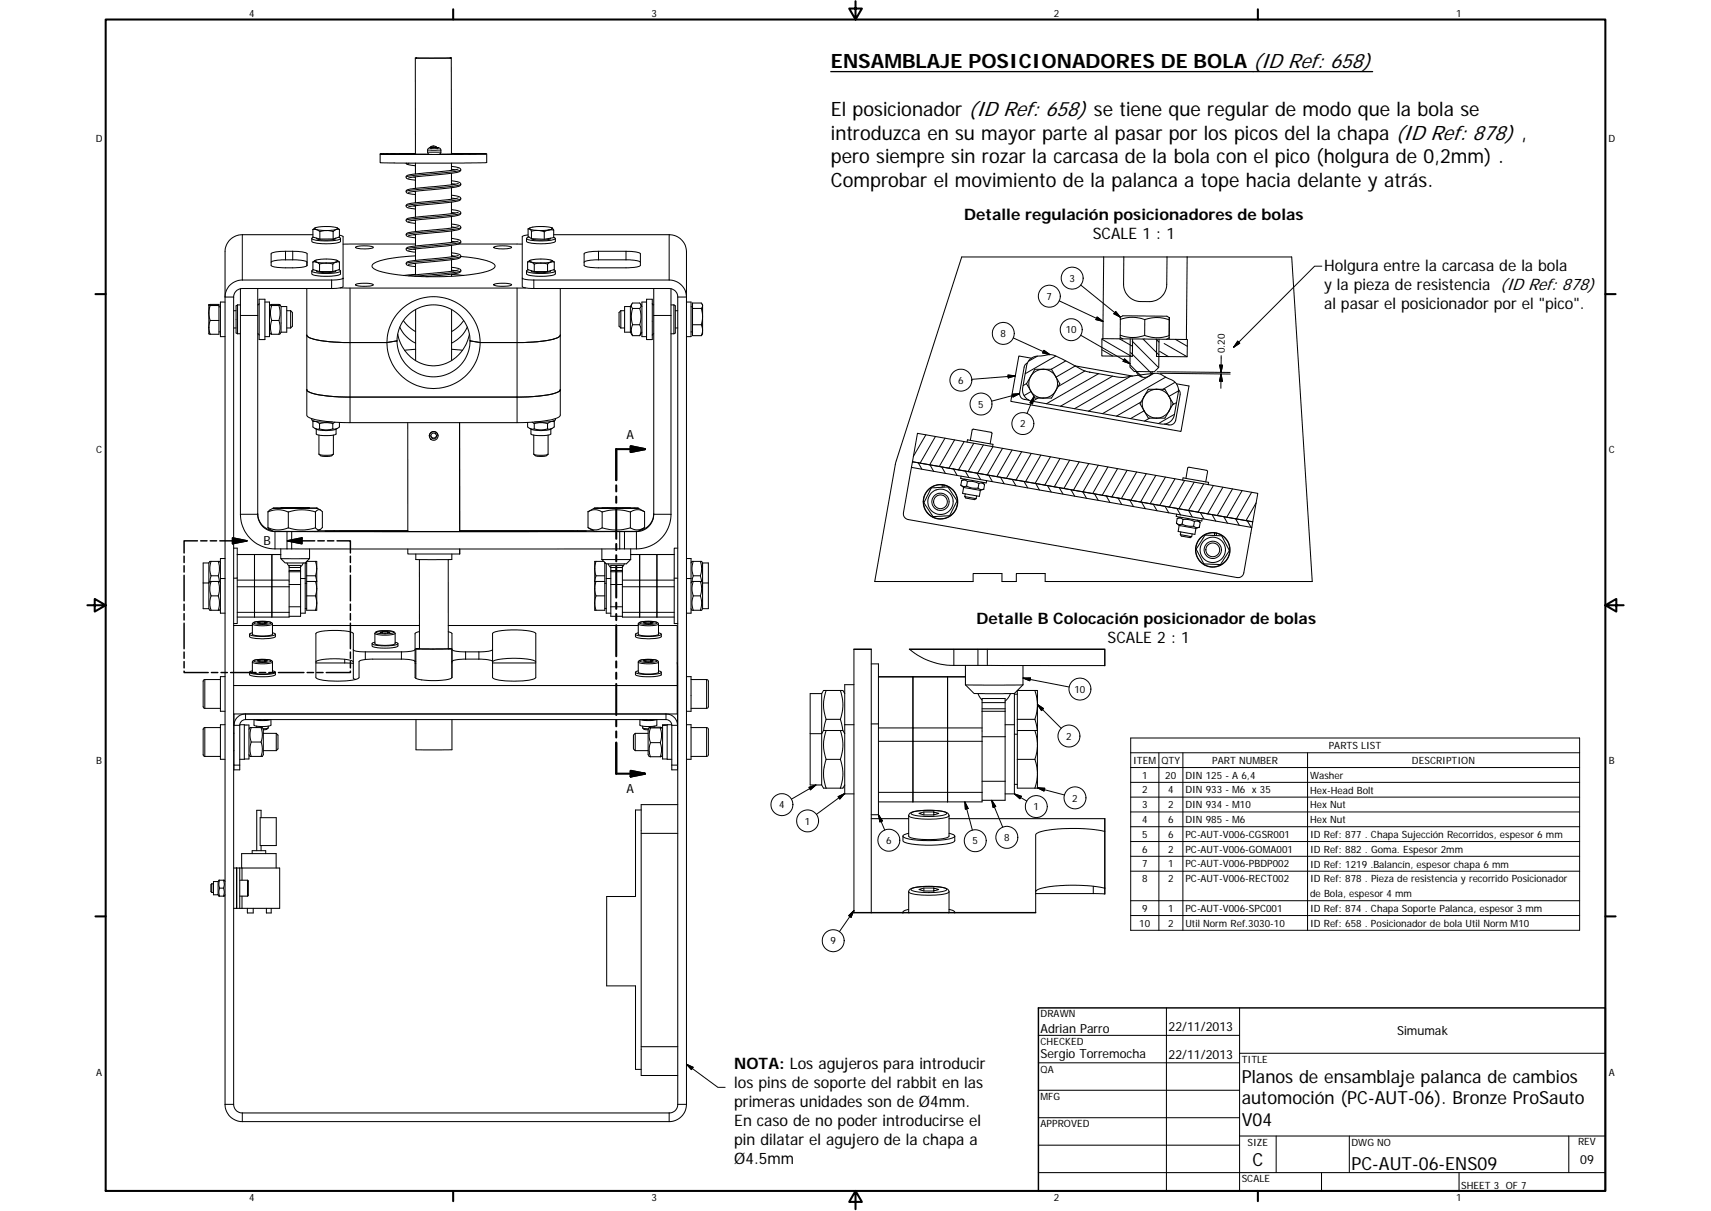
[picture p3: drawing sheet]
<svg xmlns="http://www.w3.org/2000/svg" width="594mm" height="420mm" viewBox="0 0 594 420" stroke-linecap="round" stroke-linejoin="round" font-family="sans-serif">
<defs><g id="words">
<g font-size="6.9">
<text x="288.5" y="23.7">ENSAMBLAJE POSICIONADORES DE BOLA (ID Ref: 658)</text>
<text x="288.5" y="40.2">El posicionador (ID Ref: 658) se tiene que regular de modo que la bola se</text>
<text x="288.5" y="48.5">introduzca en su mayor parte al pasar por los picos del la chapa (ID Ref: 878) ,</text>
<text x="288.5" y="56.7">pero siempre sin rozar la carcasa de la bola con el pico (holgura de 0,2mm) .</text>
<text x="288.5" y="64.9">Comprobar el movimiento de la palanca a tope hacia delante y atrás.</text>
</g>
<g font-size="6.3">
<text x="431.1" y="375.7">Planos de ensamblaje palanca de cambios</text>
<text x="431.1" y="383.2">automoción (PC-AUT-06). Bronze ProSauto</text>
<text x="431.1" y="390.7">V04</text>
<text x="434.8" y="404.7">C</text>
<text x="469.2" y="406">PC-AUT-06-ENS09</text>
</g>
<g font-size="5.5">
<text x="334.7" y="76.3">Detalle regulación posicionadores de bolas</text>
<text x="379.4" y="82.9">SCALE 1 : 1</text>
<text x="459.7" y="93.9">Holgura entre la carcasa de la bola</text>
<text x="459.7" y="100.5">y la pieza de resistencia (ID Ref: 878)</text>
<text x="459.7" y="107.1">al pasar el posicionador por el &quot;pico&quot;.</text>
<text x="339.1" y="216.4">Detalle B Colocación posicionador de bolas</text>
<text x="384.5" y="223">SCALE 2 : 1</text>
<text x="254.9" y="370.8">NOTA: Los agujeros para introducir</text>
<text x="254.9" y="377.4">los pins de soporte del rabbit en las</text>
<text x="254.9" y="384">primeras unidades son de Ø4mm.</text>
<text x="254.9" y="390.5">En caso de no poder introducirse el</text>
<text x="254.9" y="397.1">pin dilatar el agujero de la chapa a</text>
<text x="254.9" y="403.7">Ø4.5mm</text>
</g>
<g font-size="4.4">
<text x="217.5" y="152.3">A</text>
<text x="91.5" y="189.2">B</text>
<text x="217.5" y="275.1">A</text>
<text x="361.3" y="358.4">Adrian Parro</text>
<text x="405.8" y="357.8">22/11/2013</text>
<text x="485.1" y="359.2">Simumak</text>
<text x="361.3" y="367.1">Sergio Torremocha</text>
<text x="405.8" y="367.3">22/11/2013</text>
<text x="548.7" y="404">09</text>
</g>
<g font-size="3.5">
<text x="86.6" y="5.8">4</text>
<text x="226.3" y="5.8">3</text>
<text x="365.9" y="5.8">2</text>
<text x="505.6" y="5.8">1</text>
<text x="33.2" y="49.4">D</text>
<text x="558.5" y="49.4">D</text>
<text x="371.3" y="97.8">3</text>
<text x="363.4" y="104">7</text>
<text x="347.4" y="117">8</text>
<text x="370" y="115.7">10</text>
<text x="425.3" y="122.6" transform="rotate(-89 425.3 122.6)">0.20</text>
<text x="332.7" y="133.2">6</text>
<text x="339.7" y="141.5">5</text>
<text x="354.2" y="148.3">2</text>
<text x="33.4" y="157.3">C</text>
<text x="558.6" y="157.3">C</text>
<text x="373.1" y="240.4">10</text>
<text x="370.2" y="256.6">2</text>
<text x="461.4" y="259.9">PARTS LIST</text>
<text x="33.4" y="265.2">B</text>
<text x="393.5" y="265">ITEM</text>
<text x="403.3" y="265">QTY</text>
<text x="420.9" y="265">PART NUMBER</text>
<text x="490.2" y="265">DESCRIPTION</text>
<text x="558.6" y="265.2">B</text>
<text x="396.5" y="270.2">1</text>
<text x="396.5" y="275.3">2</text>
<text x="404.6" y="270.2">20</text>
<text x="405.6" y="275.3">4</text>
<text x="411.6" y="270.2">DIN 125 - A 6,4</text>
<text x="411.6" y="275.3">DIN 933 - M6 x 35</text>
<text x="454.9" y="270.2">Washer</text>
<text x="454.9" y="275.3">Hex-Head Bolt</text>
<text x="270.5" y="280.4">4</text>
<text x="358.9" y="281.1">1</text>
<text x="372.3" y="278.1">2</text>
<text x="396.5" y="280.4">3</text>
<text x="405.6" y="280.4">2</text>
<text x="411.6" y="280.4">DIN 934 - M10</text>
<text x="454.9" y="280.4">Hex Nut</text>
<text x="279.5" y="286.1">1</text>
<text x="396.5" y="285.5">4</text>
<text x="405.6" y="285.6">6</text>
<text x="411.6" y="285.6">DIN 985 - M6</text>
<text x="454.9" y="285.5">Hex Nut</text>
<text x="307.7" y="292.8">6</text>
<text x="337.6" y="292.9">5</text>
<text x="348.6" y="291.8">8</text>
<text x="396.5" y="290.7">5</text>
<text x="405.6" y="290.7">6</text>
<text x="411.6" y="290.7">PC-AUT-V006-CGSR001</text>
<text x="454.9" y="290.8">ID Ref: 877 . Chapa Sujección Recorridos, espesor 6 mm</text>
<text x="396.5" y="295.8">6</text>
<text x="405.6" y="295.8">2</text>
<text x="411.6" y="295.8">PC-AUT-V006-GOMA001</text>
<text x="454.9" y="295.9">ID Ref: 882 . Goma. Espesor 2mm</text>
<text x="396.5" y="300.9">7</text>
<text x="405.6" y="300.9">1</text>
<text x="411.6" y="300.9">PC-AUT-V006-PBDP002</text>
<text x="454.9" y="301.1">ID Ref: 1219 .Balancín, espesor chapa 6 mm</text>
<text x="396.5" y="306.1">8</text>
<text x="405.6" y="306.1">2</text>
<text x="411.6" y="306.1">PC-AUT-V006-RECT002</text>
<text x="454.9" y="306.1">ID Ref: 878 . Pieza de resistencia y recorrido Posicionador</text>
<text x="454.9" y="311.3">de Bola, espesor 4 mm</text>
<text x="396.5" y="316.4">9</text>
<text x="405.6" y="316.3">1</text>
<text x="411.6" y="316.4">PC-AUT-V006-SPC001</text>
<text x="454.9" y="316.4">ID Ref: 874 . Chapa Soporte Palanca, espesor 3 mm</text>
<text x="395.6" y="321.5">10</text>
<text x="405.6" y="321.5">2</text>
<text x="411.6" y="321.5">Util Norm Ref.3030-10</text>
<text x="454.9" y="321.5">ID Ref: 658 . Posicionador de bola Util Norm M10</text>
<text x="288.4" y="327.7">9</text>
<text x="361.3" y="353">DRAWN</text>
<text x="361.3" y="362.5">CHECKED</text>
<text x="431.1" y="368.7">TITLE</text>
<text x="33.4" y="373.2">A</text>
<text x="361.3" y="372.1">QA</text>
<text x="558.6" y="373.2">A</text>
<text x="361.3" y="381.6">MFG</text>
<text x="361.3" y="391.2">APPROVED</text>
<text x="433.2" y="397.5">SIZE</text>
<text x="469.2" y="397.5">DWG NO</text>
<text x="547.9" y="397.4">REV</text>
<text x="431.1" y="410.2">SCALE</text>
<text x="507.3" y="412.4">SHEET 3 OF 7</text>
<text x="86.6" y="416.7">4</text>
<text x="226.3" y="416.7">3</text>
<text x="365.9" y="416.7">2</text>
<text x="505.6" y="416.7">1</text>
</g>
</g></defs>
<g fill="none" stroke="#000" stroke-width=".36">
<path d="M144.2 20.1v33.3M156.3 20.1h.4h-12.5h12.1M156.7 20.1l.1 33.3M142 56.6a.5 .5 0 0 1-.5 .3 .5 .5 0 0 1-.5-.3 4.3 4.3 0 0 0 3.2 .9M144.2 53.3l-12.2 .1 18 .2M144.2 53.4h-.2l4.9 .1M144.2 56.6v3.7M149.5 51h2M150.4 51.3h.1M150.4 51.1l-.5 .2M151.1 51.1l.6 .2M151.1 51.3h.1"/>
<path d="M151.1 51.3l1.6 .1 .4 .6v.8a2.02 2.02 0 0 1-2.5 .8 1.55 1.55 0 0 1-2.1-.8v-.8l.5-.7h2.9h-2.2M151.7 51.3a1.55 1.55 0 0 0-2.5 0M156.8 53.4h.2l-4.4 .1M156.8 53.2l12.2 .2-17.4 .2M156.8 57.7l2.1 .4a.87 .87 0 0 1 1.1 .9 .87 .87 0 0 1-1.1 .8l-17.1 2M156.8 56.6v2.5M156.8 58.7l1.2 .2M159.1 58.6l-3.3 .6-10.7 1.1a6.5 6.5 0 0 0-4.1 .9l.1 .5 .4 .4 2.7 .4M169 53.4v3l-12.8 .2-24.1-.1-.1-3.1M108.6 79.7v2.6l2.5 .6M108.6 79.7h1.2M109.4 79.1l-.8 .6"/>
<path d="M109.8 79.7l3.6 .3M109.8 79.7l1.3 .6M113.4 80l-2.3 .3M113.4 80l2.3 .3M116.8 79.6l-3.4 .4M116.8 79.6l.4-.2a.85 .85 0 0 0-1.1-.6 12.5 12.5 0 0 0-6.8 .4l.5 .5M116.8 79.6l-1.1 .7M116.8 79.6h1M117 79.1l.8 .5M117.8 79.6v2.6l-2.1 .7M143.6 61.4l.6 .1M143.6 66.4l.6 .1"/>
<path d="M143.6 71.4l.6 .1M143.6 76.4l.6 .1M144.2 61.3v4.1M144.2 66.4v4M144.2 71.4v3.9M144.2 76.3l.1 4M156.8 73.7l1.2 .2M156.8 68.7l1.2 .2M156.8 62.7l2.1 .4a.85 .85 0 0 1 1.1 .8 .85 .85 0 0 1-1.1 .8l-17.1 2.1M156.8 67.7l2.1 .4a.86 .86 0 0 1 1.1 .8 .86 .86 0 0 1-1.1 .8l-17.1 2.1M156.8 60.1v4M156.8 65.1v4"/>
<path d="M156.8 70.1v4M156.8 75.1v4M156.8 63.7l1.2 .2M156.8 72.7l2.1 .4a.86 .86 0 0 1 1.1 .8 .86 .86 0 0 1-1.1 .9l-17.1 2M156.8 78.7l1.2 .2M156.8 77.7l2.1 .4a.87 .87 0 0 1 1.1 .8 .87 .87 0 0 1-1.1 .9l-17 2M159.1 73.6l-3.3 .7-10.7 1a6.7 6.7 0 0 0-4.1 1l.1 .4 .6 .4 2.5 .4M159.1 68.6l-3.8 .7-10.2 1a6.7 6.7 0 0 0-4.1 .9l.1 .5 .4 .4 2.7 .4M159.1 78.6l-3.7 .7-10.2 1a6.7 6.7 0 0 0-4.2 1l.4 .7 2.9 .5M159.1 63.6l-2.9 .6-11.1 1.1a6.7 6.7 0 0 0-4.1 1l.1 .4 .4 .4 2.7 .4M183.4 79.4l.6 .1M183.4 79.4v2.6l1.1 .8 4.5 .2 3.3-.6v-2.6"/>
<path d="M184 79.5l.5 .7M184 79.5l2.8 .5M184 79.1l-.6 .3M186.8 80l2.2 .4M186.8 80l-2.3 .2M190.6 79.8l-1.6 .6M190.6 79.8l-3.8 .2M190.6 79.8h1.7M191.6 79.1h.1M191.7 79.1l.6 .7M191.7 79.1l.1 .1a.89 .89 0 0 1-1.2 .6M191.7 79.1a13.6 13.6 0 0 0-7.9 .1l.2 .3"/>
<path d="M79.9 98.9a6.3 6.3 0 0 1 4.2-1.7h31.5l2.2-.2 1.3-.5v3l-2.1 .5-32.9 .1a3 3 0 0 0-3 3h-3a5.8 5.8 0 0 1 1.8-4.2zM94.2 87.9l1.6-.5 2.3-.2h5.6l2.3 .4 .6 .5v4l-1.3 .5-3.1 .3-5.1-.1-2.5-.4-.5-.3zM106.5 90.8v1.4M106.6 91l-.6-.4-1.4-.3-5.5-.2-3.7 .3-1.3 .6M108.3 94v1a12.1 12.1 0 0 0 7.3 .8l2.5-.6 .1-1.2M108.3 82.7v1a9.1 9.1 0 0 0 5.7 .9l4-.6 .2-.3v-1M108.6 90.9v2.6l2.3 .7M108.6 90.9h1.2M108.6 81.4h-24.5a5.9 5.9 0 0 0-6 5.9v295.9M108.9 93.6l-.6 .3a.77 .77 0 0 0 1.1 .7 16 16 0 0 0 8.8-.5l-.6-.5M109.4 90.4l-.8 .5M109.8 90.9l1.1 .7"/>
<path d="M109.8 90.9l3.5 .4M109.9 82.6a6.3 6.3 0 0 0 4.6 .7l1.7-.3 .4-.4M109.9 93.9a6.6 6.6 0 0 0 5 .6l1.3-.2 .4-.4M110.9 94.2h4.6M110.9 91.6v2.6M111.1 80.3v2.6M113.3 91.3l2.2 .3M113.3 91.3l-2.4 .3M115.5 91.6v2.6M115.7 82.9h-4.6M115.7 80.3v2.6M116.7 90.9l-1.2 .7"/>
<path d="M116.7 90.9l-3.4 .4M116.7 90.9l.5-.2a.77 .77 0 0 0-1-.6 12.8 12.8 0 0 0-6.9 .4l.5 .4M116.7 90.9h1.1M117 90.4l.8 .5M117.6 82.3l.6 .3a.76 .76 0 0 1-1.1 .7 16.9 16.9 0 0 1-8.8-.5l.5-.5M117.8 90.9v2.6l-2.3 .7M117.8 81.6l1.3 .5v14.4M118.1 99.9h64.4M123.5 85.7a9.5 9.5 0 0 1 6.1 .2 9.5 9.5 0 0 1-6.2-.1zM123.5 98.7a9.9 9.9 0 0 1 6.1 .1 9.5 9.5 0 0 1-6.2 0zM143.6 86.4l.7 .1M143.6 91.4l.7 .1"/>
<path d="M143.6 81.4l.7 .1M144.3 81.4v3.9M144.3 86.4v4M144.3 91.3v4.1M144.3 95.2l-4.1 .4M144.3 88.8a39.7 39.7 0 0 0-14.4 2.5 1.1 1.1 0 0 0-.7 1.3 1.1 1.1 0 0 0 1.1 .9 55.2 55.2 0 0 0 19.6 2.5 65.8 65.8 0 0 0 20.5-2.3 1.5 1.5 0 0 0 1.4-1.8l-.1-.1a19.7 19.7 0 0 0-9.7-2.6l-2-.2M144.3 84.7h-25.2M156.8 95.2l4.1 .4M156.8 87.7l2.2 .4a.86 .86 0 0 1 1 .8 .86 .86 0 0 1-1.1 .9l-17 2M156.8 92.7a3.8 3.8 0 0 1 3.2 1.2 2.84 2.84 0 0 1-2.9 1.2l-9.2 .9M156.8 80.1v4M156.8 85.1v4"/>
<path d="M156.8 90.1v4M156.8 95.1v.8M156.8 93.7l1.3 .2M156.8 83.7l1.3 .2M156.8 82.7l2.2 .4a.87 .87 0 0 1 1 .9 .87 .87 0 0 1-1.1 .8l-17 2M157.3 88.8l-.5-.1 1.3 .2M159.1 88.6l-3.3 .6-10.6 1.1a6.7 6.7 0 0 0-4.2 .9l.4 .8 2.9 .5M159.1 83.6l-3.7 .7-10.2 .9a6.4 6.4 0 0 0-4.2 1.1l.1 .4 .5 .4 2.7 .4M159.2 93.6l-3.8 .7-13.5 1.4M159.2 84.7h22.1M171.4 85.7a9.7 9.7 0 0 1 6.2 .2 9.5 9.5 0 0 1-6.2-.1zM171.4 98.7v.1"/>
<path d="M171.4 98.7a9.5 9.5 0 0 1 6.2 .1 8.9 8.9 0 0 1-6.2-.1zM181.3 96.5l1 .4 2.6 .3h47.4a6 6 0 0 1 6.1 5.9h-3.1a2.93 2.93 0 0 0-3-3l-48.8-.1-1.7-.2-.5-.4zM182.8 94v1a10.4 10.4 0 0 0 6.4 .8l3.4-.5 .2-.3v-1M182.8 82.7v1a9.3 9.3 0 0 0 5.8 .9l4-.6 .2-.3v-1M183.2 90.9v2.6l2.3 .7M183.2 90.9h1.2M183.4 81.5l-1.6 .3-.5 .3v14.4M183.7 82.3l-.8 .3a.8 .8 0 0 0 1.1 .7 16.8 16.8 0 0 0 8.8-.5l-.5-.5M184 90.4l-.8 .5M184.4 90.9l1.1 .7M184.4 90.9l3.4 .4M184.5 93.9a6.7 6.7 0 0 0 5 .6l1.2-.2 .5-.4"/>
<path d="M184.5 80.2v2.6M185.5 91.6v2.6M185.5 94.2h4.6M187.8 91.3l2.3 .3M187.8 91.3l-2.3 .3M189 80.4v2.6M190.1 91.6v2.6M191.2 82.6a7.1 7.1 0 0 1-5.2 .6l-1.5-.4M191.3 90.9l-3.5 .4M191.3 90.9l-1.2 .7M191.3 90.9h1.1M191.3 90.9l.4-.2a.72 .72 0 0 0-1-.6 12.7 12.7 0 0 0-6.9 .4l.6 .4"/>
<path d="M191.6 90.4l.8 .5M192.2 93.6l.5 .3a.8 .8 0 0 1-1.1 .7 16.2 16.2 0 0 1-8.8-.5l.6-.5M192.3 81.4h40a6 6 0 0 1 6.1 5.9v295.9M192.4 90.9v2.6l-2.3 .7M202.8 91l1.3-.6 3.7-.3 11.1 .1 2.8 .4 .6 .4M202.9 87.9l1.6-.5 2.2-.2 14 .2 1.6 .6v4.1l-1.2 .5-3.2 .3h-10.6l-3.2-.3-1.3-.5zM333.9 89.2h114.6l7.1 112.6h-92.7v-2.8h-10v2.8h-5v-2.8h-10v2.8h-34.2l7.3-41.3zM383.2 89.2l-.3 28.3M390.2 89.2l-.1 9.4a6 6 0 0 0 6 6h3a6 6 0 0 0 6-5.9l.1-9.5M412.2 89.2l-.3 28.6M72.5 105.8l.5 .2M72.5 105.8v2.8"/>
<path d="M72.5 108.6l.5 2.6M72.5 108.6v5M72.5 113.6v2.2l.5 .2M72.5 113.6l.5 2.4M72.5 105.8h.1M72.5 105.8l3.5-.2v10.4h-3M73 106l-.5 2.6M73 111.2l-.5 2.4M73 106h3M73 111.2h3M76 115.1h.5M76 106.4h.5"/>
<path d="M78.1 104.8h-1.6v12h1.6M81.1 103.1v280.1M81.1 113.8h.9M81.1 107.8h.9M82.5 105.8h1M82.5 115.8h1M82.5 105.8a1.32 1.32 0 0 0-.5 1.7v6.6a1.29 1.29 0 0 0 .5 1.7M82.5 105.8v10M89.5 115.8l.5 .5M90 103.8h2v14h-2zM90 105.3l-.5 .5M92 104.8h1.6v12h-1.6"/>
<path d="M93.6 115.3l.7 .7M93.9 105.8l-.3 .6M94.3 111.2l-.4 2.4 .4 2.4M94.3 106l-.4 2.6 .4 2.6M94.3 116h2.5M94.3 106h2.5M94.3 111.2h2.5M96.8 106l.5 2.6-.5 2.6M96.8 111.2l.5 2.4-.5 2.4M96.8 106l.4-.2h-3.3l.4 .2M97.3 105.8l.3 .6M97.6 106.4h2v8.9h-2z"/>
<path d="M97.6 115.3l-.8 .7M99.6 113.8h1.3M99.6 107.8h1.3M100.9 107.8l.6 .6v4.8l-.6 .6M100.9 107.8v6M106.5 116.3a3.4 3.4 0 0 0 2.9 1.5l4.9 .8 7.2 .3a37.6 37.6 0 0 1-14.5-2zM106.5 100.1v35.1M121.5 118.9h12.8M134.3 118.9l3.6-.6a12.7 12.7 0 0 0 12.6 12.4 12.7 12.7 0 0 0 12.7-12.4l3.5 .6a16.2 16.2 0 0 1-16.2 15.9 16.2 16.2 0 0 1-16.2-15.9zM138.1 115.9a12.5 12.5 0 0 0 19.3 8.8 13.9 13.9 0 0 0 5.6-8.8M138.8 113.5a11.6 11.6 0 0 0 5.5 5.6M139.1 107.6a16.2 16.2 0 0 1 17.5-3.5 16.2 16.2 0 0 1 10.1 14.8l-3.5-.6a12.7 12.7 0 0 0-12.7-12.5 12.7 12.7 0 0 0-12.6 12.5l-3.6 .6a16.1 16.1 0 0 1 4.8-11.3z"/>
<path d="M140.1 111.2l1.6 1.9 2.6 2M144.3 107.4v17.7M156.8 107.4v17.7M161 111.2l-1.6 1.9-2.6 1.9M162.3 113.5a11.7 11.7 0 0 1-5.5 5.6M166.7 118.9h12.8M179.5 118.9a40.8 40.8 0 0 0 14.3-1.8l.7-.8a5 5 0 0 1-4 1.7l-4.6 .6zM194.5 100.1v35.1a5 5 0 0 1-4 1.8l-5.5 .6-5.5 .2M215.6 113.8h1.3M215.6 107.8h1.3M215.6 107.8v6M215.6 107.8l-.7 .6v4.8l.7 .6"/>
<path d="M216.9 106.4h2v8.9h-2zM218.9 115.3l.7 1.2M219.4 105.5l-.5 .9M219.6 112.7l-.4 1.9 .4 1.9M219.6 107l-.4 2.8 .4 2.9M219.6 112.7h2.5M219.6 116.5h2.5M219.6 107h2.5M222.1 107l.5-.9-.5-1h-2.5l-.4 1 .4 .9M222.1 107l.5 2.8-.5 2.9M222.1 112.7l.5 1.9-.5 1.9M222.4 105.5l.5 .9"/>
<path d="M222.9 115.3l-.8 1.2M224.5 104.8h-1.6v12h1.6M224.5 103.8h2v14h-2zM226.5 105.3l.5 .5M227 100.1v78.3a6 6 0 0 1-6 6h-125.5a6 6 0 0 1-6-6v-78.3M227 115.8l-.5 .5M233 100.2v78.2a12 12 0 0 1-12 12h-125.5a12 12 0 0 1-12-12v-78.2M233 105.8h1M233 115.8h1M234 105.8v10M234 105.8a1.34 1.34 0 0 1 .5 1.7v6.6a1.31 1.31 0 0 1-.5 1.7M234.5 113.8h.8"/>
<path d="M234.5 107.8h.8M235.3 103.1v280.1M238.4 104.8h1.5v12h-1.5M239.9 115.1h.5M239.9 106.4h.5M240.4 112.7h3.1M240.4 107h3.1M243.5 107l.4 2.8M243.5 112.7l.4 1.9M243.8 105.5l.1 .6M243.9 106.1l-.4 .9M243.9 109.8l-.4 2.9"/>
<path d="M243.9 114.6l-.4 1.9M243.9 106.1l-.4-1h-3.1v11.4h3.1M243.9 106.1v3.7M243.9 109.8v4.8M243.9 114.6v1.2l-.4 .7M389 116.3l-.1 .8 .9 .5M389 116.3a12.5 12.5 0 0 0 8.4 .1M389 110.8v5.5M389 110.8a12.4 12.4 0 0 1 8.5 .1M389.8 117.6l-7.2-.1v6l10.6 .1v-6M389.8 117.6l15.3 .1M392.4 117.6l-.1 9.8 1.5 1.5h.7a3 3 0 0 0 2.8 2 3 3 0 0 0 2.8-1.9h.7l1.5-1.5 .1-9.8"/>
<path d="M397.4 116.4a12.4 12.4 0 0 0 8.5 .1M397.5 110.9l-.1 5.5M397.5 110.9a12.4 12.4 0 0 1 8.5 .1M401.6 117.7l-.1 6 10.7 .1 .1-6-7.2-.1M405.9 116.5v.7l-.8 .5M406 111l-.1 5.5M406 110.2l-.8-.5-15.3-.1-.9 .4v.8M406 110.2v.8zM106.5 135.2a3.5 3.5 0 0 0 2.9 1.5l4.9 .8 6.3 .3h58.9M106.5 135.2v8.8a3.4 3.4 0 0 0 2.9 1.6l4.1 .6 7.1 .4h58.9a41.4 41.4 0 0 0 14.3-1.8l.7-.8v-8.8a5 5 0 0 1-4 1.8l-5.5 .6-5.5 .2M144.3 121.2l-3.8 .3M156.8 121.2l3.8 .3"/>
<path d="M356.7 125.9l-.7 .6-.4 .9-1.6 8.8a2.01 2.01 0 0 0 1.7 2.4l1.5 .3M357.5 124.8a5.8 5.8 0 0 1 4.7-1.4 5.8 5.8 0 0 1 4.3 .1l10.5 5.3 11.4 2.1a10.5 10.5 0 0 0 4.7-.4l7.7-1a5.6 5.6 0 0 1 4.2 1.5 5.4 5.4 0 0 1 4 3.3l.2 1.4-1.4 8.2a4 4 0 0 1-4.7 3.2l-44.8-7.9a4 4 0 0 1-3.2-4.6l1.5-8.2zM357.9 135.6a5 5 0 0 0 4.3 2.5M357.9 135.6l1 1.9a.96 .96 0 0 0 1.6 .6h1.7M357.9 130.6l-1.1 1.8a.95 .95 0 0 0 .2 1.7l.9 1.5M357.9 130.6a5.1 5.1 0 0 0 0 5M358.1 124.3l-4.3-.8-2.8 15.8 59.1 10.4 2.7-15.8-4.3-.7M362.2 128.1a4.9 4.9 0 0 1 4.3 2.5M362.2 128.1a5 5 0 0 0-4.3 2.5M362.2 128.1h2.1a1.53 1.53 0 0 1 1.5 1.3l.7 1.2M362.2 128.1h-2.1a1.49 1.49 0 0 0-1.5 1.3l-.7 1.2M366.5 130.6l1.1 1.8a.79 .79 0 0 1 0 1.4l-1.1 1.8"/>
<path d="M366.5 130.6a4.8 4.8 0 0 1 0 5M366.5 135.6l-1 1.9a1.57 1.57 0 0 1-1.9 .6h-1.4M366.5 135.6a4.9 4.9 0 0 1-4.3 2.5M373.4 127l19.8 3.5M397.2 137.6a5 5 0 0 0 0 5M397.2 137.6l-1 1.8a.76 .76 0 0 0 0 1.3l1 1.9M401.6 135.1a5 5 0 0 1 4.3 2.5M401.6 135.1a5 5 0 0 0-4.4 2.5M401.6 135.1h2.1a.76 .76 0 0 1 1.1 .6l1.1 1.9M401.6 135.1h-2.1a.96 .96 0 0 0-1.4 1l-.9 1.5M405.9 137.6l1.1 1.8a.76 .76 0 0 1 0 1.3l-1.1 1.9M405.9 137.6a5 5 0 0 1 0 5"/>
<path d="M409.2 135.2l.5 .8 .1 .9-1.6 8.9a2.04 2.04 0 0 1-2.3 1.6l-1.6-.2M108.3 145.2a1.03 1.03 0 0 0 1.3 1l2.7 .3 3.1-.1M108.6 146.3v1.8l1.5 .8 .8-.1M108.6 146.3h1.2l1.1 .7M108.9 146l-.3 .3M109.3 148.6a10.4 10.4 0 0 0 7.9 0M109.8 148.9v1.7a10.6 10.6 0 0 0 6.9 0v-1.7M110.7 151v6.5a7.6 7.6 0 0 0 5.1 0v-6.5M110.8 157.6a4.2 4.2 0 0 0 3.7 .7l.6-.1 .6-.6M110.9 147l1.8-.4 2.8 .4M110.9 148.8l2.4 .4 2.2-.4M110.9 147v1.8"/>
<path d="M115.5 147v1.8M116.3 146.5l-.8 .5M117.8 146.6v1.5l-1.4 .8-.9-.1M141.6 146.6v37.8h-28.6l28.6-.2M149.1 151.3a1.5 1.5 0 0 1 1.5-1.6 1.5 1.5 0 0 1 1.5 1.6M149.6 151.1a1 1 0 0 0 1 .9 1 1 0 0 0 1-.9M159.6 146.6v37.8h43.9l-43.9-.2M183.2 146.6v1.5l1.4 .8 .9-.1M183.9 148.6a10.2 10.2 0 0 0 7.8 0M184.4 148.9v1.7a10.7 10.7 0 0 0 6.9 0v-1.7M184.8 146.5l.7 .5M185.3 151v6.5a7.5 7.5 0 0 0 5 0v-6.5"/>
<path d="M185.3 157.6a4.2 4.2 0 0 0 3.8 .7l1.2-.7M185.5 147v1.8M185.5 147l1.8-.4 2.8 .4M185.5 148.8l2.3 .4 2.3-.4M190.1 147v1.8M192.1 146l.3 .3M192.4 146.3v1.8l-1.4 .8-.9-.1M192.4 146.3h-1.1l-1.2 .7M192.8 145.2a1.04 1.04 0 0 1-1.3 1l-2.7 .3-3.1-.1M318.6 150.3l118.1 20.9-1.7 9.8-118.2-20.8zM335.8 153.4l.1-.8h.3l8.6 1.6-.1 .7M336.9 152.8l.8-3.9 6.4 1.1 .3 .5-.6 3.5"/>
<path d="M397.2 142.6a5.2 5.2 0 0 0 4.4 2.5M397.2 142.6l1.1 1.8a.96 .96 0 0 0 1.6 .7h1.7M405.9 142.6l-1.1 1.8a.96 .96 0 0 1-1.5 .7h-1.7M405.9 142.6a5.2 5.2 0 0 1-4.3 2.5M89.5 178.2a6 6 0 0 0 4.9 5.9M93 177.6v5.5M93 177.6a8.5 8.5 0 0 1 7.1 .1M94.8 176.3h15.3zM94.8 176.3l-1.8 1.3M97.5 176.3h7zM97.5 176.3h10zM100.1 177.7v5.4"/>
<path d="M100.5 176.4l7-.1zM109.5 177.6a1.33 1.33 0 0 1 1.2-.8 1.33 1.33 0 0 1 1.2 .7v5.5a1.33 1.33 0 0 1-1.2 .8 1.33 1.33 0 0 1-1.2-.7M109.5 177.6a14.7 14.7 0 0 0-9.4 .1M109.5 177.6v5.5M110.1 176.3l1.2 .7M204.2 177.5a4.4 4.4 0 0 1 4.9 .1M204.2 177.5v5.6a4.4 4.4 0 0 0 4.9 0M206.3 176.3l-2.1 1.2M206.3 176.3h15.3zM209 176.3h10zM209.1 177.6v5.5M209.1 177.6a16.1 16.1 0 0 1 9.8 0"/>
<path d="M218.9 177.6v5.5M221.6 176.3l2.2 1.2M223.8 177.5a4.5 4.5 0 0 0-4.9 .1M223.8 177.5v5.6a4.4 4.4 0 0 1-4.9 0M227 178.2a6 6 0 0 1-5 5.9M316.5 162.2l-2.8 15.7a2 2 0 0 0 1.6 2.4l114.2 20.1a2 2 0 0 0 2.4-1.6l2.8-15.8M316.8 160.2l118.2 20.8-.3 2-118.2-20.8zM323.4 169.3l5-.3a.98 .98 0 0 1 1.4 .9l2.1 3.2a1.57 1.57 0 0 1-.3 2l-1.5 3.1a.8 .8 0 0 1-1.2 .8l-4.1 .2a.79 .79 0 0 1-1.3-.6l-2.3-3.5a.79 .79 0 0 1-.1-1.4zM327.1 168.2a5.9 5.9 0 0 0-6.1 8.1 5.9 5.9 0 0 0 10 1.6 5.9 5.9 0 0 0-3.2-9.6M327.1 168.2l.7 .1M327.1 168.2v.8M327.8 168.3v.7"/>
<path d="M333.6 168.3l1.2 .5 .8-.1M333.6 168.3l1 .8M333.7 165.2v.8l8.6 1.6 .3-.8M333.9 166.7l-.3 1.6M333.9 166.7l1.1-.1 .9 .4M334.6 169.1l5.8 1-.4 2.1-5.8-1zM335 172.3l.3 .5 1.3 .2 1.8 .4 .5-.4M335 172.3l3.9 .7M335.1 166.3l-1.2 .4M335.1 171.4l-.1 .9M335.6 168.7l1.9 .6 2.1 .1M335.9 167l-.3 1.7"/>
<path d="M335.9 167h1.6l2.4 .7M339.1 172l-.2 1M339.6 169.4l.9 .5 1.1-.2M339.9 167.7l-.3 1.7M339.9 167.7l1-.1 1 .5M340.9 167.3l1 .8M341.6 169.7l-1.2 .4M341.9 168.1l-.3 1.6M408.5 178.4l-.1 .8 5.2 .9 3.7 .7 .1-.8M408.7 179.9l-.2 1.6M408.7 179.9l1.1-.1 1 .5M409.9 179.5l-1.2 .4"/>
<path d="M410.6 166.6l.2-.8 8.4 1.5 .4 .1-.1 .7M411.8 166l.7-3.8 3.2 .4a6.4 6.4 0 0 1 3.6 .9l-.7 3.7M72.5 195.3h-2v7M72.5 195.3v7M73.3 199.8h2.5M73.3 194.8h2.5M73.3 199.8l-.4 1.9M73.3 194.8l-.5 2.5 .5 2.5M73.3 194.8h-.5l-.3 .5M75.8 199.8l.4 1.9M75.8 194.8h.4l.3 .5M75.8 194.8l.4 2.5-.4 2.5"/>
<path d="M78.1 193.8h-1.6v6.9M81.1 190.2h1.3v10.4h-1.3M82.4 192.4h15.1M88.4 192.4v21.7M93 183.1a8.6 8.6 0 0 0 7.1 0M93 183.1l1.7 1.2M94.4 192.4v21.7M97.5 193.8l1.5 1.5h7M97.5 190.4v3.4h10M99.6 195.3l.8 1.1M100.4 196.9h4M100.4 198h4"/>
<path d="M105.3 195.3l-.9 1.3M106 195.4h.5M106 195.3v5.4M106.5 199.8h3M107.5 193.8l-1.5 1.5M107.5 190.5v3.3M109.5 194.8h-3v16.9h3M109.5 194.8h.5v2.5M109.5 194.8l.5 2.5M109.5 199.8l.5 1.9M109.5 183.1a15.1 15.1 0 0 1-9.4 0M110 197.3l-.5 2.5"/>
<path d="M110 197.3v4.4M111.2 183.7l-1.4 .6h-14.3M141.6 184.1l-31.2 .1M145.6 194.2v30.9h10.1M155.6 194.1l.1 31M156.9 192.2v1.9l-5.7 .1-6.8-.1v-1.9M159.6 190.5v1.7h-18v-1.7M159.6 184.1l46.5 .1M204.3 183.1l2 1.2h14.7M206.5 197.3l.4 2.5M206.5 197.3v4.4M206.9 194.8h-.4v2.5"/>
<path d="M206.9 194.8h2.7M206.9 194.8l-.4 2.5M206.9 199.8l-.4 1.9M206.9 199.8h3.1M209 194.1l1.5 1.5h1h6l1.5-1.5M209 194.1h10M209 190.5v3.6M209.1 183.1a16.1 16.1 0 0 0 9.8 0M210 195.1v6.6M210 195.4h.3M210.5 195.6v5.1M211.2 195.6l.9 1.3"/>
<path d="M212.1 196.9h4M212.1 198h4M216.1 198v16.1h18M216.1 198v-1.8h-4v17.6h4M216.8 195.6l-.7 1.1M219 190.4v3.7M222.1 192.4v21.7M223.7 183.1l-2 1.2M228.1 192.4v21.7M234.1 192.4h-15.1M235.3 190.2h-1.2v10.4M238.4 193.8h1.5v6.9"/>
<path d="M240.7 199.8h2.5M240.7 194.8h2.5M240.7 199.8l-.4 1.9M240.7 194.8l-.4 2.5 .4 2.5M240.7 194.8h-.4l-.4 .5M243.2 194.8l.4 2.5-.4 2.5M243.2 194.8h.4l.3 .5M243.2 199.8l.4 1.9M408.5 181.5l.2 .2a1.55 1.55 0 0 0 1.7 .1M408.5 181.5l.9 .8M409.4 182.3l5.8 1-.3 2.1-5.8-1zM409.8 185.5l.4 .5 2.6 .5h.5l.5-.3"/>
<path d="M409.8 185.5l4 .7M410 184.5l-.2 1M410.4 181.8l2.4 .8h1.6M410.8 180.3l-.4 1.5M410.8 180.3l1.5-.1 2.4 .7M413.9 185.3l-.1 .9M414.4 182.6l1 .4 1-.1M414.7 180.9l1.1-.1 .9 .5M414.7 180.9l-.3 1.7M415.7 180.5l1 .8M416.4 182.9l-1.2 .4M416.7 181.3l-.3 1.6"/>
<path d="M418.4 185.7l5 .2a.77 .77 0 0 1 1.1 .7l1.8 3.4a1.85 1.85 0 0 1-.4 2.6l-1.7 2.6a.75 .75 0 0 1-.4 .7 .75 .75 0 0 1-.8-.1l-4.2-.1a1.01 1.01 0 0 1-1.4-1.1l-1.7-3.4a.98 .98 0 0 1 .3-1.7zM421.7 184.9l.6 .1M421.7 184.9v.9M421.7 184.9a5.9 5.9 0 0 0-6.2 8 5.9 5.9 0 0 0 10 1.7 5.9 5.9 0 0 0-3.2-9.6M422.3 185v.8M70.5 202.3v8.9h2v-8.9M70.5 202.3h2M72.5 211.2l.3 .5h.5M72.8 201.7l-.3 .6M72.8 201.7h.5M73.3 211.7h2.5M73.3 206.7h2.5"/>
<path d="M73.3 201.7h2.5M73.3 206.7l-.5 2.5 .5 2.5M73.3 201.7l-.5 2.5 .5 2.5M75.8 201.7h.4M75.8 201.7l.4 2.5-.4 2.5M75.8 206.7l.4 2.5-.4 2.5M76.2 201.7l.3 .6M76.5 211.2l-.3 .5h-.4M76.5 200.7h1.6M76.5 200.7v12h1.6M81.1 217h6.5M82.4 200.6v15.7h-1.3"/>
<path d="M87.6 219.6l-.9 .3a.66 .66 0 0 0 .3 .6 .66 .66 0 0 0 .7 .1 16.1 16.1 0 0 0 7.9-.4l-.1-.3-.9-.3M87.8 216.2a9.3 9.3 0 0 1 6.8 0v3.8a10.2 10.2 0 0 1-7 0zM90.3 215.9v.5M92 215.9v.5l.9-.3-.9-.2-2.6 .2 2.6 .3M94.6 217h51M100.4 213.8h4v-17.6h-4v17.9h-18M104.4 200.7h1.6M106 211.1h.5M106 202.4h.5M106 200.7v12h-1.6M106.5 206.7h3M106.5 201.7h3"/>
<path d="M109.5 201.7h.5M109.5 201.7l.5 2.5M109.5 206.7l.5 2.5M110 204.2l-.5 2.5M110 209.2l-.5 2.5M110 201.7v2.5M110 204.2v5M110 209.2v2.5h-.5M130.3 219.4h.1a10.3 10.3 0 0 1 6.6 0l.2 3.9a10.4 10.4 0 0 1-7 0zM132.8 219.1v.5M134.5 219.1v.5l.9-.2-.9-.3-2.6 .3 2.6 .2M145.6 219.1l-.9 .3-.6 .5v15.2a18.7 18.7 0 0 0 9.6 .9l2.5-.5 .7-.5"/>
<path d="M155.6 217h66M155.7 219.2l.8 .2 .4 .5v15.2M171 219.7a19.9 19.9 0 0 1 10.5-1l2.7 .3 1.8 .7v15.4a16 16 0 0 1-8.5 1.2l-4.2-.3-1.5-.4-.8-.5zM206.5 201.7h.4M206.5 201.7v2.5M206.5 204.2l.4 2.5M206.5 204.2v5M206.5 209.2v2.5h.4M206.5 209.2l.4 2.5M206.9 201.7l-.4 2.5M206.9 206.7l-.4 2.5M206.9 206.7h3.1"/>
<path d="M206.9 201.7h3.1M210 201.7v10h-3.1M210 211.1h.5M210 202.4h.5M210.5 200.7v12h1.6M210.5 200.7h1.6M221.6 219.6l-.9 .4a3.6 3.6 0 0 0 3.2 .8 9.6 9.6 0 0 0 5.7-.8l-1-.4M221.8 216.1l.9-.3 2.1-.2a4.7 4.7 0 0 1 3.8 .8v3.6a10.4 10.4 0 0 1-7 0v-3.5zM224.3 215.9v.5M226 215.9v.5l.9-.3-.9-.2-2.6 .2 2.6 .3M228.6 217h6.5v20.8h-154M234.1 200.6h1.2"/>
<path d="M234.1 200.6v15.7h1.2M238.4 200.7h1.5M239.9 211.2l.4 .5h.4M239.9 200.7v12h-1.5M240.3 201.7l-.4 .6M240.3 201.7h.4M240.7 211.7h2.5M240.7 206.7h2.5M240.7 201.7h2.5M240.7 206.7l-.4 2.5 .4 2.5M240.7 201.7l-.4 2.5 .4 2.5M243.2 201.7l.4 2.5-.4 2.5"/>
<path d="M243.2 206.7l.4 2.5-.4 2.5M243.2 201.7h.4M243.6 201.7l.3 .6v-7h2v7M243.9 211.2l-.3 .5h-.4M245.9 202.3v8.9h-2M245.9 202.3h-2v8.9M76.5 235.8h-5.4l-.6 .6 .1 9.1 .5 .3h5.4M78.1 234.8h-1.6v12h1.6M86.6 220v.8a11.5 11.5 0 0 0 7.2 .7l1.7-.5 .1-1M86.6 233.2v.8a13.2 13.2 0 0 0 8 .5l1-.4v-.9M87.6 232.7l-.9 .4a.64 .64 0 0 0 .3 .6 .64 .64 0 0 0 .7 0 15.5 15.5 0 0 0 7.9-.4l-.2-.3-.8-.3M87.8 229.4a9.3 9.3 0 0 1 6.8 0v3.8a10.2 10.2 0 0 1-7 0z"/>
<path d="M90.3 229v.6M92 229v.6l.9-.3-.9-.3-2.6 .3 .9 .3h1.7M109.7 229.7v-.1a20.8 20.8 0 0 1 10.7-.8l1.6 .4 .7 .5M109.7 230l13 .2M130.2 222.8l-1 .4a3.7 3.7 0 0 0 3.2 .9 9.7 9.7 0 0 0 5.8-.8l-1-.5M138.2 223.3v.8a12.1 12.1 0 0 1-7.2 .6l-1.7-.4-.1-1M144.1 229.5l-.7-.4-3.5-.4h-11l-3.5 .4-.7 .4-.1 5.6a16 16 0 0 1-8.4 1.2l-4.2-.3-1.6-.4-.7-.5v-15.3a18.5 18.5 0 0 1 9.7-.9l1.9 .2 1.4 .7v15.5l.8 .4M144.1 225.4l-1.4 .6-2.8 .2h-13.6l-2.6-.2-1-.5M144.4 225.1v10.3M144.4 230.1l-.3 .1M144.4 229.4l-.3 .3M155.7 225.1h1.2h-12.5h1.2"/>
<path d="M156.9 229.6v.1M156.9 230h.1M156.9 225.4l.5 .3 2.2 .4 6.7 .1 3.3-.2 1.4-.6M156.9 229.5l.8-.4 1.9-.3 6.7-.1 3.3 .2 1.4 .6M171 229.7v-.1a17.4 17.4 0 0 1 9.2-1.2l4 .4 1.6 .5 .2 .4M171 230h15M220.6 220v.8a11.6 11.6 0 0 0 7.2 .7l1.7-.5 .1-1M220.6 233.2v.8a13.3 13.3 0 0 0 8 .5l.9-.3 .1-1M221.6 232.7l-.9 .4a.64 .64 0 0 0 .3 .6 .64 .64 0 0 0 .7 0 15.5 15.5 0 0 0 7.9-.4l-.2-.3-.8-.3M221.8 229.3l1.1-.4 1.9-.1a4.5 4.5 0 0 1 3.8 .8v3.6a10.4 10.4 0 0 1-7 0v-3.5zM224.3 229v.6M226 229v.6l.9-.3-.9-.3-2.6 .3 .9 .3h1.7"/>
<path d="M235.1 229.9l.1 37.2h-2v-15.4a2.05 2.05 0 0 0-2-2h-145.9a1.97 1.97 0 0 0-2.1 2v15.4h-2v-19.4M235.1 237.8v9.9h-154M235.2 237.8h.1M238.4 234.8h1.5v12h-1.5M239.9 235.8h5.4a1.47 1.47 0 0 1 .6 2l-.1 7.7-.5 .3h-5.4M286.8 239.6h5M286.8 239.6h-.9l-.6 1M286.8 239.6a14.2 14.2 0 0 0 0 10M291.8 239.6h.9l.6 1M291.8 239.6a14.5 14.5 0 0 1 0 10M296.5 237.6h-3.2v13.8M296.5 225.3v91.4"/>
<path d="M302.5 230.3h2.5v20.9h-2.5M302.5 225.3v91.4M305 234.8h30.2M315.8 225.3a23.9 23.9 0 0 0 15.4 5.6h52.4M317 234.8v43.4M329 234.8v43.4M335.2 237.6l3 3h14M335.2 237.6h20M335.2 230.9v6.7M353.2 239.6v33.9h6.1M353.2 239.6h6.1M355.2 237.6l-3 3"/>
<path d="M355.2 230.9v6.7M359.3 239.6h.9v5M359.3 239.6l.7 2.5 .2 2.5M76.5 252.4h-5.4l-.6 .6 .1 9.2 .5 .2h5.4M78.1 251.4h-1.6v12h1.6M81.1 254.4h.1M83.3 251.4h1.5v12h-1.6M84.8 251.5h1.6v11.8h-1.6M85.3 247.7a4 4 0 0 0-4.1 4M87.2 252.4h3.5M87.2 257.5h3.5M87.2 252.4l-.4 2.5 .4 2.6"/>
<path d="M87.2 257.5l-.4 2.4 .4 2.5M87.2 252.4h-.4l-.4 .6M88.2 249.7v1.9a8.8 8.8 0 0 0 5.9 0v-1.9M88.4 249.7a11.4 11.4 0 0 0 5.5 0M89.1 249.7h1.5M89.1 251.9v.5M90.7 252.4h.4l.3 .6v8.8l-.3 .6h-.4M90.7 252.4l.4 2.5-.4 2.6M90.7 257.5l.4 2.4-.4 2.5M91.4 254.4h4.5M91.6 249.7h1.6M93.1 252.6l-.5 .4-1.2 .2"/>
<path d="M93.1 251.9l-.1 .7-1.7 .3M95.9 254.4l.6 .7v4.7l-.6 .6M95.9 254.4v6M144.4 249.7v10.4l2.3 .1 10.2-.1v-10.4M220.5 254.4h4.5M220.5 254.4v6M220.5 254.4l-.6 .7v4.7l.6 .6M222.2 249.7v1.9a8.8 8.8 0 0 0 5.9 0v-1.9M222.3 249.7a11.5 11.5 0 0 0 5.6 0M223.1 249.7h1.5M223.1 251.9l.1 .7 1.9 .3M223.2 252.6a1.98 1.98 0 0 0 1.8 .6"/>
<path d="M225.4 252.4l-.4 .6v8.8l.4 .7 .4 .1M225.6 249.7h1.6M225.8 252.6h3.5M225.8 257.7h3.5M225.8 252.6l-.4-.2h4.3l-.4 .2M225.8 257.7l-.4 2.4 .4 2.5M225.8 252.6l-.4 2.5 .4 2.6M227.1 251.9v.4M229.3 252.6l.4 2.5-.4 2.6M229.3 257.7l.4 2.4-.4 2.5M229.7 252.4l.4 .6M230.1 251.5v.1"/>
<path d="M230.1 251.5h1M230.1 251.6l1.5-.1-1.5 .2M230.1 251.7v11.6h1.5M230.1 251.6v.1M231.2 247.7a4 4 0 0 1 4 4M233.2 251.4h-1.6v12h1.6M235.2 254.4h.1M235.2 243.8h.1M238.4 251.4h1.5v12h-1.5M239.9 252.4h5.4a1.5 1.5 0 0 1 .6 2l-.1 7.8-.5 .2h-5.4M281.3 254.6v17.8h4v-17.8M281.3 254.6h4"/>
<path d="M285.3 240.6h-4v14M285.3 240.6v14M286.8 253.4h5M286.8 249.6h5M286.8 253.4h-.9l-.6 1.2M286.8 253.4a14.2 14.2 0 0 0 0 10.1M286.8 249.6l-.8 3.8M291.8 253.4h.9l.6 1.2M291.8 253.4a14.5 14.5 0 0 1 0 10.1M291.8 249.6l.8 3.8M293.3 251.4h3.2M293.3 251.4v24h3.2"/>
<path d="M305 251.2v31.5h-2.5M339.6 240.6l1.4 2.3M341 243.8h8M341 245.9h8M349 251.4h3.2M350.9 240.6l-.8 1.5-1.1 1.1M352.2 240.9h1M352.2 254.7h1M352.2 251.4v24h-3.2M352.2 240.6v10.8M353.2 249.6h6.1M353.2 253.4h6.1"/>
<path d="M359.3 249.6l.8 3.8M359.3 253.4h.9M359.3 253.4l.7 2.7 .2 2.4M360.2 244.6l-.2 2.4-.7 2.6M360.2 244.6v8.8M360.2 258.5l-.2 2.4-.7 2.6M360.2 253.4v5.1M360.2 258.5v10M81.1 260.4h.1M86.4 261.8l.4 .6h.4M87.2 262.4h3.5M91.4 260.4h4.5"/>
<path d="M220.5 260.4h4.5M225.8 262.6h3.5M230.1 261.8l-.4 .7-.4 .1M235.2 260.4h.1M235.3 279.2h-12.7v93.9h12.7M285.3 272.4l.6 1.1h.9M286.8 263.5a14.2 14.2 0 0 0 0 10M286.8 263.5h5M286.8 273.5h5M291.8 263.5a14.5 14.5 0 0 1 0 10M293.3 272.4l-.6 1.1h-.9M341 277.7h8v-35.3h-8v35.8h-36"/>
<path d="M352.2 272.1h1M353.2 263.5h6.1M359.3 263.5l.7 2.5 .2 2.5M360.2 268.5l-.2 2.3-.7 2.7M360.2 268.5v5h-.9M87.6 296.2v-1.1h4.7v1.1M90.3 283.7h5.6v9.7h-5.6zM90.7 283.7v-2.6h-1.6v14M90.7 293.4v1.7M222.6 289.1h12.7M222.6 281h-1.9v30h-10.1v31.1h10.1v28.9h1.9M302.5 284h13"/>
<path d="M313.5 290.1v1.6a4.8 4.8 0 0 0 3.9 1.2 31.9 31.9 0 0 0 13.9-.9l.2-.3v-1.6M315.5 289.1a2.01 2.01 0 0 0-2 1.1l.1 .1a22.2 22.2 0 0 0 10.7 1.3l5.5-.6a1.53 1.53 0 0 0 1.6-1.1l-1.9-.8M315.9 282.2a22 22 0 0 1 12-.6l1.2 .6 .4 .5v7.5a19.4 19.4 0 0 1-10.1 1l-2.8-.5-1.1-.5v-7.2zM320.8 281.7v1M324.2 281.7v1l1.8-.5-1.8-.5h-3.4l-1.7 .5 1.7 .5h3.4M329.5 284h54.1M383.6 288.5a55.7 55.7 0 0 0-22.9 .3l-1.1 .9v27M73.5 309.6h.6M73.5 306.6h.6M73.5 306.6v3M73.5 306.6l-.3 .4v2.3l.3 .3M74.1 305.9h1.6v4.6h-1.6z"/>
<path d="M75.7 310.5l.5 .4M76.2 305.4l-.5 .5M76.2 308.1l-.2 1.1 .2 1.7M76.2 305.4l-.2 1.1 .2 1.6M76.2 310.9h1.4M76.2 305.4h1.4M76.2 308.1h1.4M77.6 305.4l.3 1.4-.3 1.3M77.6 308.1l.3 1.4-.3 1.4M77.6 305.4l.5 .5M78.1 310.5l-.5 .4M81.1 301.2h2.1"/>
<path d="M81.1 315.2h2.1M83.2 305.4h2.7l.3 .3v5l-.3 .2h-2.7M83.2 301.2h13.9v14h-13.9M83.2 301.2v14M83.9 301.2v-5h12v5M85.9 315.2v1.6h2v-1.6M92.5 315.2v1.6h1.7v-1.6M315.5 315.5l-.4 .1a1.4 1.4 0 0 0-1.6 1.1v-.2M315.6 316.7l-.1-7.3 .3-.7a13.5 13.5 0 0 1 8-1.2l4.1 .5 1.5 .9v7.8M320.8 308.1v1M324.2 308.1v1l1.8-.5-1.8-.5h-3.4l-1.7 .5 1.7 .5h3.4M329.5 315.5l.4 .1a1.4 1.4 0 0 1 1.6 1.1v-.2"/>
<path d="M359.6 310l24 .2M383.6 308.2a54.7 54.7 0 0 0-22.9 .3l-.8 .4-.3 .5M360.5 359.2h69.9M405 349.7v63.5M430.4 349.7v63.5M222.6 363.2h12.7M360.5 368.7h69.9M360.5 378.3h69.9M430.4 365.4h127M78.1 383.2a6 6 0 0 0 6 5.9h148.2a6 6 0 0 0 6.1-5.9M78.1 383.2h3M235.3 383.2a2.9 2.9 0 0 1-3 2.9h-148.2a2.96 2.96 0 0 1-3-2.9"/>
<path d="M235.3 383.2h3.1M360.5 387.8h69.9M360.5 397.3h69.9M430.4 394.1h127M443.1 394.1v12.7M468.5 394.1v12.7M544.7 394.1v12.7M360.5 406.8h196.9M458.8 406.8v6.4M506.6 406.8v6.4"/>
<circle cx="150.6" cy="151.3" r="1"/>
<circle cx="150.6" cy="151.3" r="1.5"/>
<circle cx="326.5" cy="174.1" r="4.4"/>
<circle cx="326.5" cy="174.1" r="2.99"/>
<circle cx="326.5" cy="174.1" r="6"/>
<circle cx="326.5" cy="174.1" r="2.39"/>
<circle cx="421.1" cy="190.8" r="2.39"/>
<circle cx="421.1" cy="190.8" r="3"/>
<circle cx="421.1" cy="190.8" r="4.4"/>
<circle cx="421.1" cy="190.8" r="6"/>
</g>
<g fill="none" stroke="#000" stroke-width=".35">
<path d="M148.5 52.8h4.6M148.5 52.1h4.6M149.5 51l.9 .1v.2h-1M149.7 51.3h.1M151.5 51l-.4 .1v.2h1.1h-2.7M151.8 51.3h.1M160 58.9l-2.8 .7-13.4 1.3-2.8 .5M160 73.9l-.7 .4-2.1 .3-13.1 1.2-3.1 .6M160 68.9l-2.5 .7-14 1.3-2.5 .5M160 78.9l-2.8 .7-13.7 1.3-2.5 .5M160 63.9l-.4 .3-2.1 .4-13 1.2-3.5 .6M84.1 81.4v15.8"/>
<path d="M99.1 87.2v2.9M101.6 87.2v2.9M115.1 97.2v2.9M121.5 99.9v46.7M160 83.9l-3.1 .8-12 1-3.9 .7M160 93.9a45.9 45.9 0 0 1-11.8 1.6l-4.2 .3M160 88.9l-1.1 .5-1.7 .2-14 1.3-2.2 .5M179.5 99.9v46.7M185.3 97.2v2.9M207.8 87.2v2.9M217.4 87.2v2.9M232.3 81.4v15.8"/>
<path d="M375.2 98.9l13.8 11.1M459 92.4h-2.5l-28.2 28.1M83.5 109.5h6M227 109.5h6M351.8 117.2l12.7 5.8M367.8 104.4l15.2 7.1M375.2 116.3l17.2 9.9M380.9 110l2.1 1.5-2.5-.6zM382.6 117.7l10.2 5.9M387.4 108.1l1.6 1.9-2.2-1.1zM388.7 117.6l4.5 2.5M393.1 118.4l9.2 9.2"/>
<path d="M396.9 117.6l5.5 5.5M401.4 117.7l1 1M404.2 119.2l8 4.6M408.1 117.7l4.1 2.4M429.7 118.4l.8 .7-2.2 1.4zM350 130.1l2.5 .3-2.4 .7zM351.5 136.8l2.5-.2-2.3 1.1zM352.5 130.4l-15.1 1.2M354 136.6l-9.7 2.6M356.5 133.1l-1.2 .7M358 135.8l-2.4 1.4M359 137.6l-2.4 5.9"/>
<path d="M359 137.6l-.5 2.5-.9-.4zM360.2 123.6l-3.1 1.7M360.4 138.1l-1.9 1.1M362.5 121.5l2 1.5-2.5-.6zM366.6 123.5l-10.6 6.2M370 125.2l-5 2.9M373.3 127l-6.7 3.9M376.7 128.7l-9.3 5.4M381.4 129.6l-18.1 10.5M382.6 121.3l3.8 2.2M386.3 130.5l-18.1 10.4M390.4 124.5l2 1.7-2.5-.9z"/>
<path d="M392.4 126.6l4.2 4.2M392.5 130.6l-19.4 11.2M392.6 122.3l7.3 7.3M394.5 128.9l5.6 .1M396.2 139.5l-8.5 4.9M400.6 129.5l-22.7 13.2M401.8 129l25.3 .2M402.6 121.9l3.1 1.8M402.8 129.5l24.3 .3M404.7 130.9l-21.9 12.6M408 132.7l-4.2 2.4M408.5 139.7l-1.4 .8"/>
<path d="M409.1 135.6l-3.2 1.9M423.5 126.7h1l-.5 2.5zM424 129.7l.4 2.5h-1zM424 129.7l-.1 5M424 123.4v5.8M321.5 150.9l-4.4 7.5M324.8 151.4l-5.3 9.3M328.1 152l-5.3 9.2M331.4 152.6l-5.3 9.2M334.8 153.2l-5.3 9.2M338.1 153.8l-5.3 9.2M341.4 154.4l-5.3 9.2"/>
<path d="M344.8 155l-5.4 9.2M348.1 155.6l-5.3 9.2M351.4 156.1l-5.3 9.3M354.7 156.7l-5.3 9.2M358.1 157.3l-5.3 9.2M361.4 157.9l-5.3 9.2M364.7 158.5l-5.3 9.2M368 159.1l-5.3 9.2M371.4 159.7l-5.3 9.2M397.2 142.5l-4.7 2.7M399.2 145.1l-1.8 1M407.8 143.7l-5.5 3.2"/>
<path d="M83.5 178.4h6M104.5 176.3h.1M227 178.4h6M318.8 160.5l1.3 2.3M322.9 161.3l1.3 2.2M327 162l1.3 2.3M331 162.7l1.3 2.3M335.1 163.4l1.3 2.3M339.2 164.1l1.3 2.3M343.3 164.8l1.3 2.3M347.4 165.6l1.3 2.3M351.4 166.3l1.4 2.3"/>
<path d="M355.5 167l1.3 2.3M359.6 167.7l1.3 2.3M363.7 168.5l1.3 2.2M367.8 169.2l1.3 2.2M371.8 169.9l1.4 2.3M374.7 160.3l-5.3 9.2M376 170.6l1.2 2.3M378 160.8l-5.3 9.3M380 171.3l1.3 2.3M381.4 161.4l-5.4 9.2M384.1 172.1l1.3 2.2M384.7 162l-5.3 9.2"/>
<path d="M388 162.6l-5.3 9.2M388.2 172.8l1.3 2.2M391.3 163.2l-5.3 9.2M392.3 173.5l1.3 2.3M394.7 163.8l-5.3 9.2M396.3 174.2l1.4 2.3M398 164.4l-5.3 9.2M400.4 174.9l1.3 2.3M401.3 165l-5.3 9.2M404.5 175.7l1.3 2.2M404.7 165.5l-5.4 9.3M408 166.1l-5.3 9.2"/>
<path d="M408.6 176.4l1.3 2.2M411.3 166.7l-5.3 9.2M414.6 167.3l-5.3 9.2M416.8 177.8l1.3 2.3M418 167.9l-5.3 9.2 1.3 2.3M420.8 178.5l1.3 2.3M421.3 168.5l-5.3 9.2M424.6 169l-5.3 9.3M424.9 179.3l1.3 2.2M427.9 169.6l-5.3 9.3M431.3 170.2l-5.3 9.2M434.6 170.8l-5.3 9.2"/>
<path d="M436.1 174.5l-3.5 6.1M82.4 192.4h15.1M94.7 184.3h.8v6.1M99.6 184.4v6M100.4 198.4h4M101.3 184.4v6M116 184.2v.2M141.6 184.4h18M159.6 184.4h.1M200.5 184.2v.2M212.1 198.4h4M215.2 184.4v6"/>
<path d="M216.8 184.4v6M219 192.4h15.1M221.7 184.3h-.7v6.1M429 180l1.3 2.2M433.1 180.7l1.3 2.3M82.4 212.4h18M82.4 201.3h18M82.4 203.6h18M87.6 216.5a10.2 10.2 0 0 0 7 0M88.1 216a10 10 0 0 1 6.1 .1 9.7 9.7 0 0 1-6.2 0zM100.4 210.5h4M100.4 202.8h4"/>
<path d="M130.2 219.8a10.7 10.7 0 0 0 7 0M130.6 219.3a9.6 9.6 0 0 1 6.2 .1 9.7 9.7 0 0 1-6.2 0zM212.1 202.8h4M212.1 210.5h4M216.1 201.3h18M221.6 216.5a10.4 10.4 0 0 0 7 0M222.1 216a9.9 9.9 0 0 1 6.1 .1 9.7 9.7 0 0 1-6.2 0zM234.1 212.4h-18M234.1 203.6h-18M71.1 235.8v10M87.6 229.7a10.2 10.2 0 0 0 7 0M88.1 229.2a10 10 0 0 1 6.1 .1 9.3 9.3 0 0 1-6.2 0z"/>
<path d="M119.7 228.7v1.3M126.8 226.2v2.6M139.4 226.2v2.5M161.7 226.2v2.5M166.3 226.2v2.5M221.6 229.7a10.4 10.4 0 0 0 7 0M222.1 229.2a9.9 9.9 0 0 1 6.1 .1 9.3 9.3 0 0 1-6.2 0zM245.3 235.8v10M305 234.9h30.2M331.2 225.3v5.6M339.5 225.3v5.6M342.8 225.3v5.6"/>
<path d="M355.2 235.2h2.6l-.2 1zM355.2 235.2l16 3.2M71.1 252.4v10M81.2 251.7h2M85.3 247.7v2M231.2 247.7v2M233.2 251.7h2M245.3 252.4v10M305 252.6h36M341 257.2h-36M341 246.8h8M341 255.6h8"/>
<path d="M360.2 244.4l8.3 8.3M360.2 244.4l2.1 1.4-.7 .7zM360.2 241.3v1.7M392.6 256.1h155.9v66.7h-155.9zM81.2 265.5h2M233.2 265.5h2M280.9 273.2l2.4-.8-1.9 1.6zM283.3 272.4l-8.5 4.9M291 276.4l2.3-1.1-1.7 1.9zM293.3 275.3l-9.8 7.3M305 274.9h36M335 278.2l2.6 9.8"/>
<path d="M335 278.2l1.1 2.3-.9 .3zM341 271.1h8M344.3 277.7l3.9 9.3M344.3 277.7l1.4 2.1-.9 .3zM352.2 275.4l4.3 2.5M352.2 275.4l2.4 .9-.5 .8zM360.2 273.3l2.5 .2-.2 1zM360.2 273.3l9.4 2.5M392.6 261.2h155.9M392.6 266.3h155.9M392.6 271.4h155.9M392.6 276.6h155.9"/>
<path d="M402.4 261.2v61.6M410.7 261.2v61.6M454 261.2v61.6M305 282.7l2.2 5.3M305 282.7l1.4 2.1-.9 .4zM315.5 283v.1a19 19 0 0 0 9.5 1l3.1-.4 1.4-.7M316.3 282.1a18.5 18.5 0 0 1 9.7-.8l1.3 .2a1.13 1.13 0 0 1 1.4 .8 18 18 0 0 1-9.6 .8l-1.4-.2a1.15 1.15 0 0 1-1.4-.8zM392.6 281.7h155.9M392.6 286.8h155.9M392.6 292h155.9M392.6 297.1h155.9M82.1 301.2v14"/>
<path d="M82.2 301.2v14M84 301.2v4.2M84 310.9v4.3M85.9 305.4v5.5M294.7 317.7l1.8-1.8-1 2.4zM296.5 315.9l-5.1 7.4M315.5 309.4v.1a19 19 0 0 0 9.5 1l3.5-.5 1-.6M316.3 308.5a18.5 18.5 0 0 1 9.7-.8l1.3 .2a1.1 1.1 0 0 1 1.4 .8 20.5 20.5 0 0 1-12.4 0zM379.6 307.5v2.5M392.6 302.3h155.9M392.6 312.5h155.9M392.6 317.6h155.9"/>
<path d="M238.4 369.2l2.2 1.1-.5 .8zM238.4 369.2l10.9 8.1h2.5M84.1 386.1v3M232.3 386.1v3"/>
<circle cx="372.3" cy="96.5" r="3.8"/>
<circle cx="348.4" cy="115.7" r="3.8"/>
<circle cx="364.3" cy="102.8" r="3.8"/>
<circle cx="371.9" cy="114.4" r="3.8"/>
<circle cx="333.6" cy="131.9" r="3.8"/>
<circle cx="340.6" cy="140.2" r="3.8"/>
<circle cx="355.1" cy="147" r="3.8"/>
<circle cx="375" cy="239.1" r="3.8"/>
<circle cx="371.2" cy="255.4" r="3.8"/>
<circle cx="271.5" cy="279.2" r="3.8"/>
<circle cx="359.8" cy="279.9" r="3.8"/>
<circle cx="373.3" cy="276.8" r="3.8"/>
<circle cx="280.4" cy="284.8" r="3.8"/>
<circle cx="308.6" cy="291.5" r="3.8"/>
<circle cx="338.6" cy="291.7" r="3.8"/>
<circle cx="349.6" cy="290.5" r="3.8"/>
<circle cx="289.3" cy="326.4" r="3.8"/>
</g>
<g fill="#000">
<circle cx="191.6" cy="79.1" r=".18"/>
<circle cx="405.9" cy="117.2" r=".18"/>
</g>
<g fill="none" stroke="#000" stroke-width=".51">
<path d="M63.9 193v2.2M63.9 196.3v2.2M63.9 199.6v8.9M68.6 187.6h-4.7v4.3M69.7 187.6h2.2M73 187.6h2.2M76.3 187.6h9.5M80.7 186.6l5.1 1-5.1 1zM99.8 187.6l5-1v2zM99.8 187.6h9.5M110.4 187.6h2.2M113.7 187.6h2.2"/>
<path d="M117 187.6h4.7v4.3M121.7 193v2.2M121.7 196.3v2.2M121.7 199.6v8.9M63.9 209.6v2.2M63.9 212.9v2.2M63.9 216.2v8.9M121.7 209.6v2.2M121.7 212.9v2.2M121.7 216.2v8.9M63.9 232.9v.4h8.4M63.9 226.2v2.2"/>
<path d="M63.9 229.5v2.2M73.4 233.3h2.2M76.7 233.3h2.2M80.1 233.3h8.8M90 233.3h2.2M93.3 233.3h2.3M96.7 233.3h8.8M106.6 233.3h2.3M110 233.3h2.2M121.7 232.9v.4h-8.4M121.7 226.2v2.2M121.7 229.5v2.2"/>
<path d="M296.5 225.3h6M315.8 225.3h67.8v5.6M383.6 284v26.2M296.5 316.7h63.1M313.5 316.7h.1M360.5 349.7h196.9v63.5h-196.9z"/>
</g>
<g fill="none" stroke="#000" stroke-width=".71">
<path d="M36.7 6.8h520.7v406.4h-520.7zM157.3 3.2v3.6M297 .4v6.4l-2.2-3.8h4.5l-2.3 3.8M436.7 3.2v3.6M33.1 102h3.6M557.4 102h3.6M219 154.8l5 1-5 1zM224 155.8h-10v10.8M214 168.4v2.1M214 172.3v2.1M214 176.2v10.7M214 188.7v2.2"/>
<path d="M214 192.6v2.2M214 196.6v10.7M30.3 210h6.4l-3.8-2.2v4.4l3.8-2.2M214 209.1v2.1M214 213v2.2M214 216.9v10.8M557.4 210l3.8 2.2v-4.4l-3.8 2.2h6.3M214 229.5v2.1M214 233.4v2.1M214 237.3v10.8M214 249.9v2.1M214 253.8v2.1"/>
<path d="M214 257.7v10.7h10M219 267.4l5 1-5 1zM33.1 317.9h3.6M557.4 317.9h3.6M157.3 413.2v3.6M297 413.2l2.3 3.8h-4.5l2.2-3.8v6.3M436.7 413.2v3.6"/>
</g>
<path d="M219 154.8l5 1-5 1zM219 267.4l5 1-5 1z" fill="#000" stroke="#000" stroke-width=".71"/>
<path d="M80.7 186.6l5.1 1-5.1 1zM99.8 187.6l5-1v2z" fill="#000" stroke="#000" stroke-width=".51"/>
<g fill="#000" stroke="#000" stroke-width=".35">
<path d="M380.9 110l2.1 1.5-2.5-.6zM387.4 108.1l1.6 1.9-2.2-1.1zM429.7 118.4l.8 .7-2.2 1.4zM350 130.1l2.5 .3-2.4 .7zM351.5 136.8l2.5-.2-2.3 1.1zM362.5 121.5l2 1.5-2.5-.6zM390.4 124.5l2 1.7-2.5-.9zM423.5 126.7h1l-.5 2.5zM424 129.7l.4 2.5h-1zM359 137.6l-.5 2.5-.9-.4zM355.2 235.2h2.6l-.2 1zM360.2 244.4l2.1 1.4-.7 .7z"/>
<path d="M280.9 273.2l2.4-.8-1.9 1.6zM291 276.4l2.3-1.1-1.7 1.9zM344.3 277.7l1.4 2.1-.9 .3zM352.2 275.4l2.4 .9-.5 .8zM360.2 273.3l2.5 .2-.2 1zM305 282.7l1.4 2.1-.9 .4zM335 278.2l1.1 2.3-.9 .3zM294.7 317.7l1.8-1.8-1 2.4zM238.4 369.2l2.2 1.1-.5 .8z"/>
</g>
<path d="M288.5 24.8h188.1" fill="none" stroke="#000" stroke-width=".46"/>
<use href="#words"/>
</svg>
